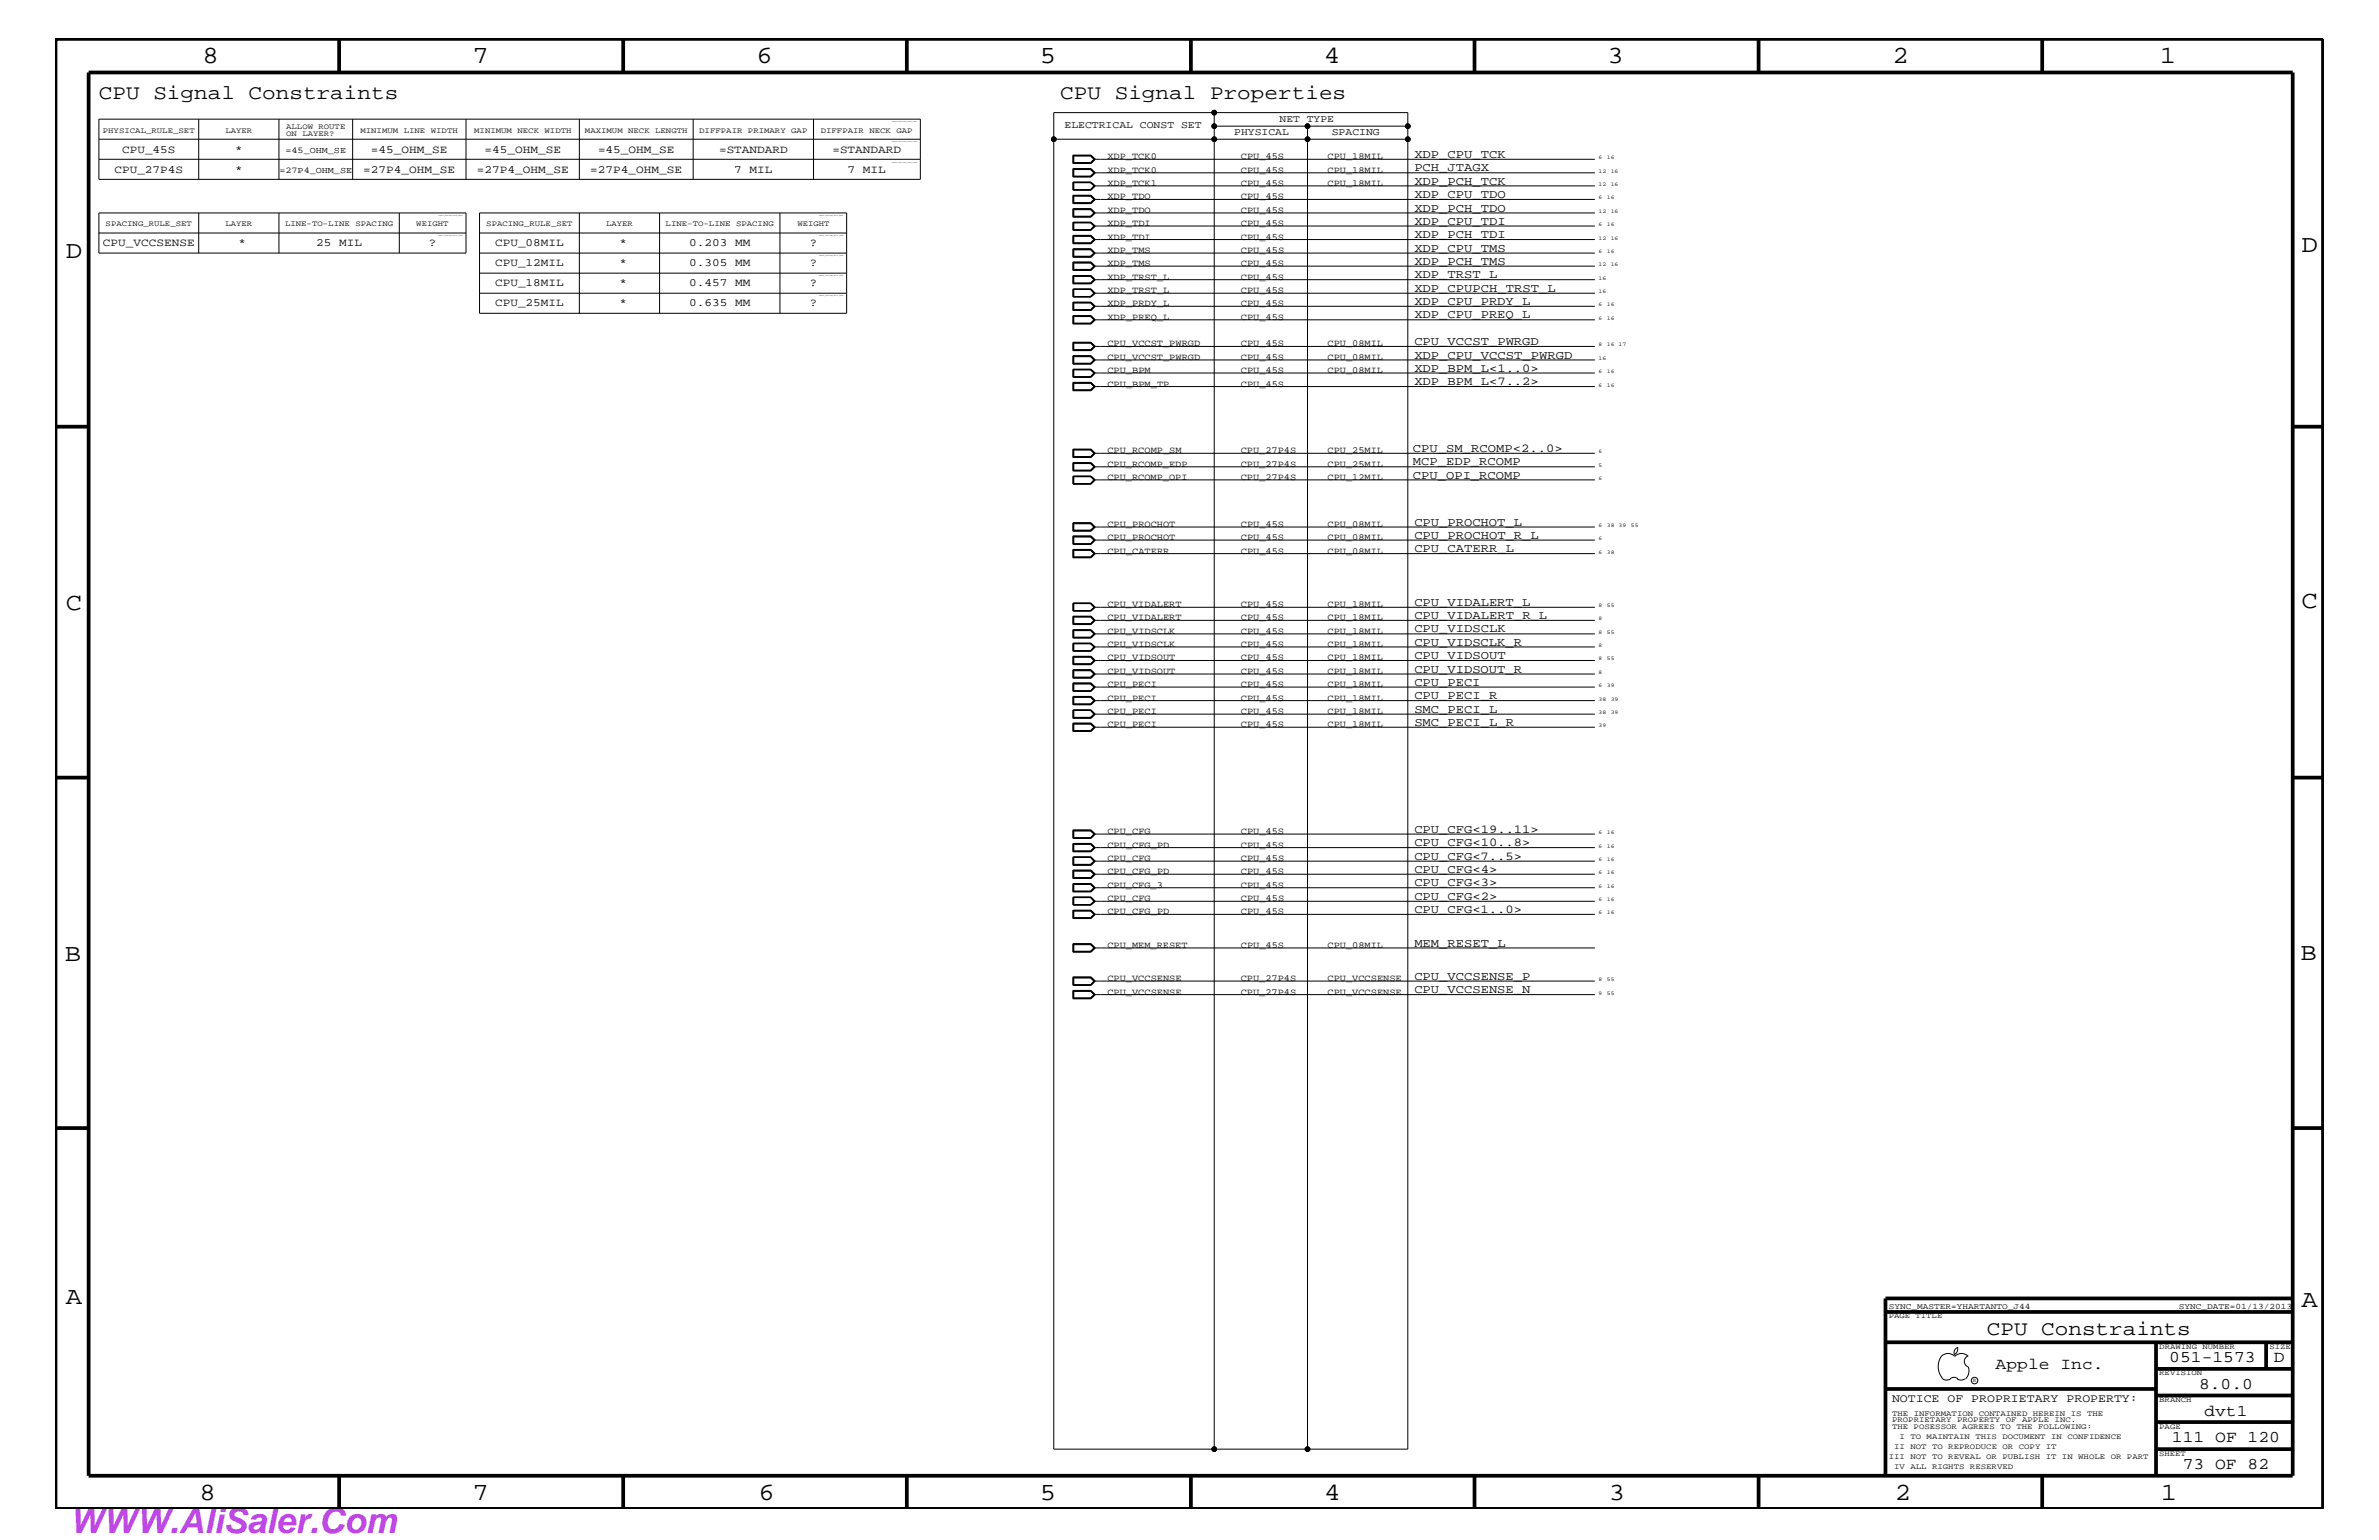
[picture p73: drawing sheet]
<svg xmlns="http://www.w3.org/2000/svg" width="432mm" height="279mm" viewBox="0 0 432 279" stroke-linecap="round" stroke-linejoin="round" font-family="sans-serif">
<defs><g id="words">
<text font-size="6.3" fill="#bd42e3" x="12.7" y="278.1">WWW.AliSaler.Com</text>
<g font-size="4.5">
<text x="36.7" y="11.5">8</text>
<text x="85.8" y="11.5">7</text>
<text x="137.3" y="11.5">6</text>
<text x="188.7" y="11.5">5</text>
<text x="240.3" y="11.5">4</text>
<text x="291.8" y="11.5">3</text>
<text x="343.5" y="11.5">2</text>
<text x="392" y="11.5">1</text>
<text x="11.9" y="46.8">D</text>
<text x="417.7" y="45.7">D</text>
<text x="11.9" y="110.6">C</text>
<text x="417.7" y="110.4">C</text>
<text x="11.8" y="174.3">B</text>
<text x="417.6" y="174.2">B</text>
<text x="11.9" y="236.7">A</text>
<text x="417.7" y="237.1">A</text>
<text x="36.2" y="272.1">8</text>
<text x="85.8" y="272.1">7</text>
<text x="137.7" y="272.1">6</text>
<text x="188.7" y="272.1">5</text>
<text x="240.4" y="272.1">4</text>
<text x="292" y="272.1">3</text>
<text x="343.9" y="272.1">2</text>
<text x="392.2" y="272.1">1</text>
</g>
<g font-size="3.7">
<text x="17.9" y="18">CPU Signal Constraints</text>
<text x="192.4" y="18">CPU Signal Properties</text>
<text x="360.6" y="242.3">CPU Constraints</text>
</g>
<g font-size="3">
<text x="362.2" y="248.4">Apple Inc.</text>
<text x="393.7" y="247.1">051-1573</text>
<text x="399.2" y="252">8.0.0</text>
<text x="412.7" y="247.1">D</text>
<text x="400.1" y="256.8">dvt1</text>
<text x="394.2" y="261.6">111 OF 120</text>
<text x="396.2" y="266.6">73 OF 82</text>
</g>
<g font-size="2.2">
<text x="256.7" y="28.6">XDP_CPU_TCK</text>
<text x="256.7" y="33.6">XDP_PCH_TCK</text>
<text x="256.7" y="31.1">PCH_JTAGX</text>
<text x="256.7" y="35.9">XDP_CPU_TDO</text>
<text x="256.7" y="40.8">XDP_CPU_TDI</text>
<text x="256.7" y="38.4">XDP_PCH_TDO</text>
<text x="256.7" y="45.7">XDP_CPU_TMS</text>
<text x="256.7" y="43.2">XDP_PCH_TDI</text>
<text x="256.7" y="52.9">XDP_CPUPCH_TRST_L</text>
<text x="256.7" y="50.5">XDP_TRST_L</text>
<text x="256.7" y="48">XDP_PCH_TMS</text>
<text x="256.7" y="57.8">XDP_CPU_PREQ_L</text>
<text x="256.7" y="55.3">XDP_CPU_PRDY_L</text>
<text x="256.7" y="65.1">XDP_CPU_VCCST_PWRGD</text>
<text x="256.7" y="62.6">CPU_VCCST_PWRGD</text>
<text x="256.7" y="69.9">XDP_BPM_L&lt;7..2&gt;</text>
<text x="256.7" y="67.5">XDP_BPM_L&lt;1..0&gt;</text>
<text x="256.5" y="82">CPU_SM_RCOMP&lt;2..0&gt;</text>
<text x="256.5" y="86.9">CPU_OPI_RCOMP</text>
<text x="256.5" y="84.4">MCP_EDP_RCOMP</text>
<text x="256.7" y="95.4">CPU_PROCHOT_L</text>
<text x="256.7" y="100.2">CPU_CATERR_L</text>
<text x="256.7" y="97.7">CPU_PROCHOT_R_L</text>
<text x="256.7" y="112.3">CPU_VIDALERT_R_L</text>
<text x="256.7" y="109.9">CPU_VIDALERT_L</text>
<text x="256.7" y="117.2">CPU_VIDSCLK_R</text>
<text x="256.7" y="114.8">CPU_VIDSCLK</text>
<text x="256.7" y="119.6">CPU_VIDSOUT</text>
<text x="256.7" y="124.4">CPU_PECI</text>
<text x="256.7" y="122">CPU_VIDSOUT_R</text>
<text x="256.7" y="129.3">SMC_PECI_L</text>
<text x="256.7" y="126.9">CPU_PECI_R</text>
<text x="256.7" y="131.7">SMC_PECI_L_R</text>
<text x="256.7" y="151.1">CPU_CFG&lt;19..11&gt;</text>
<text x="256.7" y="153.5">CPU_CFG&lt;10..8&gt;</text>
<text x="256.7" y="156">CPU_CFG&lt;7..5&gt;</text>
<text x="256.7" y="158.4">CPU_CFG&lt;4&gt;</text>
<text x="256.7" y="160.8">CPU_CFG&lt;3&gt;</text>
<text x="256.7" y="163.3">CPU_CFG&lt;2&gt;</text>
<text x="256.7" y="165.6">CPU_CFG&lt;1..0&gt;</text>
<text x="256.7" y="171.7">MEM_RESET_L</text>
<text x="256.7" y="177.7">CPU_VCCSENSE_P</text>
<text x="256.7" y="180.2">CPU_VCCSENSE_N</text>
</g>
<text font-size="2.1" x="343.4" y="254.4">NOTICE OF PROPRIETARY PROPERTY:</text>
<g font-size="2">
<text x="22.2" y="27.7">CPU_45S</text>
<text x="42.7" y="27.7">*</text>
<text x="67.3" y="27.7">=45_OHM_SE</text>
<text x="88" y="27.7">=45_OHM_SE</text>
<text x="108.5" y="27.7">=45_OHM_SE</text>
<text x="130.5" y="27.7">=STANDARD</text>
<text x="151.1" y="27.7">=STANDARD</text>
<text x="20.8" y="31.4">CPU_27P4S</text>
<text x="42.7" y="31.4">*</text>
<text x="65.9" y="31.4">=27P4_OHM_SE</text>
<text x="86.6" y="31.4">=27P4_OHM_SE</text>
<text x="107.1" y="31.4">=27P4_OHM_SE</text>
<text x="133.3" y="31.4">7 MIL</text>
<text x="153.8" y="31.4">7 MIL</text>
<text x="18.7" y="44.6">CPU_VCCSENSE</text>
<text x="43.3" y="44.6">*</text>
<text x="57.4" y="44.6">25 MIL</text>
<text x="77.8" y="44.6">?</text>
<text x="89.9" y="44.6">CPU_08MIL</text>
<text x="112.4" y="44.6">*</text>
<text x="125.1" y="44.6">0.203 MM</text>
<text x="147" y="44.6">?</text>
<text x="89.9" y="48.3">CPU_12MIL</text>
<text x="89.9" y="51.9">CPU_18MIL</text>
<text x="112.4" y="48.3">*</text>
<text x="112.4" y="51.9">*</text>
<text x="125.1" y="48.3">0.305 MM</text>
<text x="125.1" y="51.9">0.457 MM</text>
<text x="147" y="48.3">?</text>
<text x="147" y="51.9">?</text>
<text x="89.9" y="55.6">CPU_25MIL</text>
<text x="112.4" y="55.6">*</text>
<text x="125.1" y="55.6">0.635 MM</text>
<text x="147" y="55.6">?</text>
</g>
<g font-size="1.9">
<text x="193.2" y="23.3">ELECTRICAL CONST SET</text>
<text x="232.2" y="22.1">NET TYPE</text>
<text x="224" y="24.6">PHYSICAL</text>
<text x="241.7" y="24.6">SPACING</text>
</g>
<g font-size="1.7">
<text x="201" y="28.9">XDP_TCK0</text>
<text x="225.2" y="28.9">CPU_45S</text>
<text x="241" y="28.9">CPU_18MIL</text>
<text x="201" y="33.7">XDP_TCK1</text>
<text x="201" y="31.4">XDP_TCK0</text>
<text x="225.2" y="33.7">CPU_45S</text>
<text x="225.2" y="31.4">CPU_45S</text>
<text x="241" y="33.7">CPU_18MIL</text>
<text x="241" y="31.4">CPU_18MIL</text>
<text x="201" y="36.2">XDP_TDO</text>
<text x="201" y="38.6">XDP_TDO</text>
<text x="201" y="41">XDP_TDI</text>
<text x="225.2" y="41">CPU_45S</text>
<text x="225.2" y="36.2">CPU_45S</text>
<text x="225.2" y="38.6">CPU_45S</text>
<text x="201" y="45.9">XDP_TMS</text>
<text x="201" y="43.5">XDP_TDI</text>
<text x="225.2" y="43.5">CPU_45S</text>
<text x="225.2" y="45.9">CPU_45S</text>
<text x="201" y="53.2">XDP_TRST_L</text>
<text x="201" y="50.7">XDP_TRST_L</text>
<text x="201" y="48.3">XDP_TMS</text>
<text x="225.2" y="53.2">CPU_45S</text>
<text x="225.2" y="50.7">CPU_45S</text>
<text x="225.2" y="48.3">CPU_45S</text>
<text x="201" y="58">XDP_PREQ_L</text>
<text x="201" y="55.6">XDP_PRDY_L</text>
<text x="225.2" y="58">CPU_45S</text>
<text x="225.2" y="55.6">CPU_45S</text>
<text x="201" y="65.3">CPU_VCCST_PWRGD</text>
<text x="201" y="62.9">CPU_VCCST_PWRGD</text>
<text x="225.2" y="65.3">CPU_45S</text>
<text x="225.2" y="62.9">CPU_45S</text>
<text x="241" y="65.3">CPU_08MIL</text>
<text x="241" y="62.9">CPU_08MIL</text>
<text x="201" y="67.7">CPU_BPM</text>
<text x="201" y="70.1">CPU_BPM_TP</text>
<text x="225.2" y="70.1">CPU_45S</text>
<text x="225.2" y="67.7">CPU_45S</text>
<text x="241" y="67.7">CPU_08MIL</text>
<text x="201" y="82.2">CPU_RCOMP_SM</text>
<text x="225.2" y="82.2">CPU_27P4S</text>
<text x="241" y="82.2">CPU_25MIL</text>
<text x="201" y="87.1">CPU_RCOMP_OPI</text>
<text x="201" y="84.7">CPU_RCOMP_EDP</text>
<text x="225.2" y="87.1">CPU_27P4S</text>
<text x="225.2" y="84.7">CPU_27P4S</text>
<text x="241" y="87.1">CPU_12MIL</text>
<text x="241" y="84.7">CPU_25MIL</text>
<text x="201" y="95.6">CPU_PROCHOT</text>
<text x="225.2" y="95.6">CPU_45S</text>
<text x="241" y="95.6">CPU_08MIL</text>
<text x="201" y="100.4">CPU_CATERR</text>
<text x="201" y="98">CPU_PROCHOT</text>
<text x="225.2" y="100.4">CPU_45S</text>
<text x="225.2" y="98">CPU_45S</text>
<text x="241" y="100.4">CPU_08MIL</text>
<text x="241" y="98">CPU_08MIL</text>
<text x="201" y="112.6">CPU_VIDALERT</text>
<text x="201" y="110.2">CPU_VIDALERT</text>
<text x="225.2" y="112.6">CPU_45S</text>
<text x="225.2" y="110.2">CPU_45S</text>
<text x="241" y="112.6">CPU_18MIL</text>
<text x="241" y="110.2">CPU_18MIL</text>
<text x="201" y="117.4">CPU_VIDSCLK</text>
<text x="201" y="115">CPU_VIDSCLK</text>
<text x="201" y="119.8">CPU_VIDSOUT</text>
<text x="225.2" y="117.4">CPU_45S</text>
<text x="225.2" y="115">CPU_45S</text>
<text x="225.2" y="119.8">CPU_45S</text>
<text x="241" y="117.4">CPU_18MIL</text>
<text x="241" y="115">CPU_18MIL</text>
<text x="241" y="119.8">CPU_18MIL</text>
<text x="201" y="124.7">CPU_PECI</text>
<text x="201" y="122.3">CPU_VIDSOUT</text>
<text x="225.2" y="124.7">CPU_45S</text>
<text x="225.2" y="122.3">CPU_45S</text>
<text x="241" y="124.7">CPU_18MIL</text>
<text x="241" y="122.3">CPU_18MIL</text>
<text x="201" y="129.6">CPU_PECI</text>
<text x="201" y="127.1">CPU_PECI</text>
<text x="201" y="131.9">CPU_PECI</text>
<text x="225.2" y="129.6">CPU_45S</text>
<text x="225.2" y="127.1">CPU_45S</text>
<text x="225.2" y="131.9">CPU_45S</text>
<text x="241" y="129.6">CPU_18MIL</text>
<text x="241" y="127.1">CPU_18MIL</text>
<text x="241" y="131.9">CPU_18MIL</text>
<text x="201" y="151.3">CPU_CFG</text>
<text x="201" y="153.8">CPU_CFG_PD</text>
<text x="225.2" y="151.3">CPU_45S</text>
<text x="225.2" y="153.8">CPU_45S</text>
<text x="201" y="158.6">CPU_CFG_PD</text>
<text x="201" y="161.1">CPU_CFG_3</text>
<text x="201" y="156.2">CPU_CFG</text>
<text x="225.2" y="158.6">CPU_45S</text>
<text x="225.2" y="161.1">CPU_45S</text>
<text x="225.2" y="156.2">CPU_45S</text>
<text x="201" y="163.5">CPU_CFG</text>
<text x="201" y="165.9">CPU_CFG_PD</text>
<text x="225.2" y="165.9">CPU_45S</text>
<text x="225.2" y="163.5">CPU_45S</text>
<text x="201" y="172">CPU_MEM_RESET</text>
<text x="225.2" y="172">CPU_45S</text>
<text x="241" y="172">CPU_08MIL</text>
<text x="201" y="178">CPU_VCCSENSE</text>
<text x="225.2" y="178">CPU_27P4S</text>
<text x="241" y="178">CPU_VCCSENSE</text>
<text x="201" y="180.5">CPU_VCCSENSE</text>
<text x="225.2" y="180.5">CPU_27P4S</text>
<text x="241" y="180.5">CPU_VCCSENSE</text>
</g>
<g font-size="1.6">
<text x="51.8" y="27.7">=45_OHM_SE</text>
<text x="50.7" y="31.4">=27P4_OHM_SE</text>
</g>
<g font-size="1.5">
<text x="342.8" y="237.4">SYNC_MASTER=YHARTANTO_J44</text>
<text x="395.5" y="237.4">SYNC_DATE=01/13/2013</text>
</g>
<g font-size="1.4">
<text x="51.9" y="23.5">ALLOW ROUTE</text>
<text x="18.7" y="24.1">PHYSICAL_RULE_SET</text>
<text x="40.9" y="24.1">LAYER</text>
<text x="51.9" y="24.7">ON LAYER?</text>
<text x="65.4" y="24.1">MINIMUM LINE WIDTH</text>
<text x="86.1" y="24.1">MINIMUM NECK WIDTH</text>
<text x="106.2" y="24.1">MAXIMUM NECK LENGTH</text>
<text x="126.9" y="24.1">DIFFPAIR PRIMARY GAP</text>
<text x="149" y="24.1">DIFFPAIR NECK GAP</text>
<text x="19.2" y="41">SPACING_RULE_SET</text>
<text x="40.9" y="41">LAYER</text>
<text x="51.7" y="41">LINE-TO-LINE SPACING</text>
<text x="75.6" y="41">WEIGHT</text>
<text x="88.3" y="41">SPACING_RULE_SET</text>
<text x="110" y="41">LAYER</text>
<text x="120.8" y="41">LINE-TO-LINE SPACING</text>
<text x="144.7" y="41">WEIGHT</text>
<text x="342.8" y="239.2">PAGE TITLE</text>
<text x="391.9" y="244.7">DRAWING NUMBER</text>
<text x="411.9" y="244.7">SIZE</text>
<text x="391.9" y="249.5">REVISION</text>
<text x="343.4" y="256.8">THE INFORMATION CONTAINED HEREIN IS THE</text>
<text x="391.9" y="254.4">BRANCH</text>
<text x="343.4" y="258">PROPRIETARY PROPERTY OF APPLE INC.</text>
<text x="343.4" y="259.3">THE POSESSOR AGREES TO THE FOLLOWING:</text>
<text x="343.8" y="262.9">II NOT TO REPRODUCE OR COPY IT</text>
<text x="344.8" y="261.1">I TO MAINTAIN THIS DOCUMENT IN CONFIDENCE</text>
<text x="391.9" y="259.3">PAGE</text>
<text x="342.8" y="264.7">III NOT TO REVEAL OR PUBLISH IT IN WHOLE OR PART</text>
<text x="343.8" y="266.6">IV ALL RIGHTS RESERVED</text>
<text x="391.9" y="264.1">SHEET</text>
</g>
<g font-size="1">
<text x="290.2" y="28.9">6</text>
<text x="291.7" y="28.9">16</text>
<text x="290.2" y="33.7">12</text>
<text x="290.2" y="31.4">12</text>
<text x="292.4" y="33.7">16</text>
<text x="292.4" y="31.4">16</text>
<text x="290.2" y="38.6">12</text>
<text x="290.2" y="41">6</text>
<text x="290.2" y="36.2">6</text>
<text x="291.7" y="41">16</text>
<text x="291.7" y="36.2">16</text>
<text x="292.4" y="38.6">16</text>
<text x="290.2" y="43.5">12</text>
<text x="290.2" y="45.9">6</text>
<text x="291.7" y="45.9">16</text>
<text x="292.4" y="43.5">16</text>
<text x="290.2" y="53.2">16</text>
<text x="290.2" y="50.7">16</text>
<text x="290.2" y="48.3">12</text>
<text x="292.4" y="48.3">16</text>
<text x="290.2" y="58">6</text>
<text x="290.2" y="55.6">6</text>
<text x="291.7" y="58">16</text>
<text x="291.7" y="55.6">16</text>
<text x="290.2" y="65.3">16</text>
<text x="290.2" y="62.9">8</text>
<text x="291.7" y="62.9">16 17</text>
<text x="290.2" y="70.1">6</text>
<text x="290.2" y="67.7">6</text>
<text x="291.7" y="70.1">16</text>
<text x="291.7" y="67.7">16</text>
<text x="290.2" y="82.2">6</text>
<text x="290.2" y="87.1">6</text>
<text x="290.2" y="84.7">5</text>
<text x="290.2" y="95.6">6</text>
<text x="291.7" y="95.6">38 39</text>
<text x="296" y="95.6">55</text>
<text x="290.2" y="100.4">6</text>
<text x="290.2" y="98">6</text>
<text x="291.7" y="100.4">38</text>
<text x="290.2" y="112.6">8</text>
<text x="290.2" y="110.2">8</text>
<text x="291.7" y="110.2">55</text>
<text x="290.2" y="117.4">8</text>
<text x="290.2" y="115">8</text>
<text x="290.2" y="119.8">8</text>
<text x="291.7" y="115">55</text>
<text x="291.7" y="119.8">55</text>
<text x="290.2" y="124.7">6</text>
<text x="290.2" y="122.3">8</text>
<text x="291.7" y="124.7">39</text>
<text x="290.2" y="129.6">38</text>
<text x="290.2" y="127.1">38</text>
<text x="290.2" y="131.9">39</text>
<text x="292.4" y="129.6">39</text>
<text x="292.4" y="127.1">39</text>
<text x="290.2" y="151.3">6</text>
<text x="290.2" y="153.8">6</text>
<text x="291.7" y="151.3">16</text>
<text x="291.7" y="153.8">16</text>
<text x="290.2" y="158.6">6</text>
<text x="290.2" y="161.1">6</text>
<text x="290.2" y="156.2">6</text>
<text x="291.7" y="158.6">16</text>
<text x="291.7" y="161.1">16</text>
<text x="291.7" y="156.2">16</text>
<text x="290.2" y="163.5">6</text>
<text x="290.2" y="165.9">6</text>
<text x="291.7" y="163.5">16</text>
<text x="291.7" y="165.9">16</text>
<text x="290.2" y="178">8</text>
<text x="291.7" y="178">55</text>
<text x="290.2" y="180.5">9</text>
<text x="291.7" y="180.5">55</text>
<text x="358.1" y="250.7">R</text>
</g>
<g font-size=".3">
<text x="161.9" y="22.2">TABLE_PHYSICAL_RULE_HEAD</text>
<text x="161.9" y="29.5">TABLE_PHYSICAL_RULE_ITEM</text>
<text x="161.9" y="25.9">TABLE_PHYSICAL_RULE_ITEM</text>
<text x="79.6" y="39.2">TABLE_SPACING_RULE_HEAD</text>
<text x="148.7" y="39.2">TABLE_SPACING_RULE_HEAD</text>
<text x="79.6" y="42.9">TABLE_SPACING_RULE_ITEM</text>
<text x="148.7" y="46.5">TABLE_SPACING_RULE_ITEM</text>
<text x="148.7" y="42.9">TABLE_SPACING_RULE_ITEM</text>
<text x="148.7" y="50.2">TABLE_SPACING_RULE_ITEM</text>
<text x="148.7" y="53.8">TABLE_SPACING_RULE_ITEM</text>
</g>
</g></defs>
<g fill="none" stroke="#000" stroke-width=".18">
<path d="M17.9 28.9h149.1M17.9 25.3h149.1M17.9 21.6h149.1v10.9h-149.1zM36.1 21.6v10.9M36.1 38.6v7.3M50.6 21.6v10.9M50.6 38.6v7.3M64 21.6v10.9M72.5 38.6v7.3M84.6 21.6v10.9M105.2 21.6v10.9M105.2 38.6v18.2"/>
<path d="M119.7 38.6v18.2M125.8 21.6v10.9M141.6 38.6v18.2M147.7 21.6v10.9M191.3 20.4h64.2v242.5h-64.2zM194.7 28.1h3.3l.8 .8-.8 .8h-3.3zM194.7 30.6h3.3l.8 .8-.8 .7h-3.3zM194.7 33h3.3l.8 .7-.8 .8h-3.3zM194.7 35.4h3.3l.8 .8-.8 .7h-3.3zM194.7 37.9h3.3l.8 .7-.8 .8h-3.3zM194.8 33v1.5M194.8 37.9v1.4h3.2"/>
<path d="M194.8 34.4h3.2M194.8 38h3.2l.6 .6-.6 .7M194.8 33.1h3.2M194.9 28.3h3.1l.5 .6-.5 .6h-3.1zM194.9 30.8h3.1l.5 .6-.5 .5h-3.1zM194.9 33.1v1.3M194.9 35.6h3.1l.5 .6-.5 .6h-3.1zM194.9 38h3.1l.5 .6-.5 .6h-3.1zM198 37.9l.7 .7-.7 .7M198 35.5l.7 .7-.7 .7M198 33l.7 .7-.7 .8M198 30.7l.7 .7-.7 .6"/>
<path d="M198 28.2l.7 .7-.7 .8M198 35.5l.6 .7-.6 .7M198 33.1l.6 .6-.6 .7M198 30.7l.6 .7-.6 .6M198 28.2l.6 .7-.6 .7h-3.2M198 33.1l.5 .6M198 28.2h-3.2v1.5M198 30.7h-3.2v1.3h3.2M198 35.5h-3.2v1.4h3.2M198.5 33.7l-.5 .7M198.5 38.6h91M198.5 36.2h91"/>
<path d="M198.5 33.7h91M198.5 31.4h91M198.5 28.9h91M220.4 22.9h35.1M220.4 20.4v2.5M220.4 22.9v2.4h-29.1M237.3 22.9v240M255.5 25.3h-35.1v237.6M17.9 42.3v3.6h66.7v-7.3h-66.7v3.7h66.7M87 45.9h66.7M87 53.2h66.7M87 49.6h66.7"/>
<path d="M87 42.3v14.5h66.7v-18.2h-66.7v3.7h66.7M194.7 54.8h3.3l.8 .8-.8 .7h-3.3zM194.7 40.3h3.3l.8 .7-.8 .8h-3.3zM194.7 42.7h3.3l.8 .8-.8 .7h-3.3zM194.7 45.2h3.3l.8 .7-.8 .8h-3.3zM194.7 47.5h3.3l.8 .8-.8 .8h-3.3zM194.7 50h3.3l.8 .7-.8 .8h-3.3zM194.7 52.4h3.3l.8 .8-.8 .7h-3.3zM194.7 57.3h3.3l.8 .7-.8 .8h-3.3zM194.8 40.3v1.5M194.8 45.2v1.4h3.2l.7-.7-.7-.7M194.8 52.4v1.5"/>
<path d="M194.8 46.5h3.2M194.8 41.7h3.2M194.8 53.8h3.2M194.8 47.7h3.2M194.8 45.2h3.2l.6 .7-.6 .6M194.8 40.4h3.2M194.8 52.5h3.2M194.9 55h3.1l.5 .6-.5 .6h-3.1zM194.9 40.4v1.3M194.9 42.9h3.1l.5 .6-.5 .6h-3.1zM194.9 47.7v1.2h3.1l.5-.6M194.9 50.2h3.1l.5 .5-.5 .6h-3.1z"/>
<path d="M194.9 52.5v1.3M194.9 57.4h3.1l.5 .6-.5 .6h-3.1zM198 54.9l.7 .7-.7 .7M198 57.3l.7 .7-.7 .7M198 50.1l.7 .6-.7 .7M198 42.8l.7 .7-.7 .6M198 40.3l.7 .7-.7 .8M198 52.4l.7 .8-.7 .7M198 54.9l.6 .7-.6 .6h-3.2M198 57.3l.6 .7-.6 .7M198 50.1l.6 .6-.6 .7M198 47.7l.6 .6-.6 .7h-3.2"/>
<path d="M198 42.8l.6 .7-.6 .6M198 40.4l.6 .6-.6 .7M198 52.5l.6 .7-.6 .6M198 47.7l.5 .6M198 40.4l.5 .6M198 52.5l.5 .7M198 42.8h-3.2v1.3h3.2M198 49.1l.7-.8-.7-.7h-3.2v1.5M198 50.1h-3.2v1.3h3.2M198 54.9h-3.2v1.4M198 57.3h-3.2v1.4h3.2M198.5 45.9l-.5-.6h-3.1v1.2"/>
<path d="M198.5 45.9l-.5 .6M198.5 41l-.5 .7M198.5 53.2l-.5 .6M198.5 55.6h91M198.5 58h91M198.5 50.7h91M198.5 48.3h91M198.5 45.9h91M198.5 43.5h91M198.5 41h91M198.5 53.2h91M194.7 62.1h3.3l.8 .8-.8 .7h-3.3z"/>
<path d="M194.7 64.5h3.3l.8 .8-.8 .8h-3.3zM194.7 67h3.3l.8 .7-.8 .7h-3.3zM194.7 69.4h3.3l.8 .7-.8 .8h-3.3zM194.8 64.5v1.5h3.2M194.8 67v1.4M194.8 68.4h3.2M194.8 67.1h3.2M194.8 64.6h3.2l.6 .7-.6 .7M194.9 62.3h3.1l.5 .6-.5 .5h-3.1zM194.9 64.7h3.1l.5 .6-.5 .6h-3.1zM194.9 67.1v1.3M194.9 69.5h3.1l.5 .6-.5 .6h-3.1z"/>
<path d="M198 62.2l.7 .7-.7 .6M198 67l.7 .7-.7 .7M198 64.5l.7 .8-.7 .7M198 69.5l.7 .6-.7 .7M198 62.2l.6 .7-.6 .6M198 67.1l.6 .6-.6 .7M198 69.5l.6 .6-.6 .7M198 67.1l.5 .6M198 62.2h-3.2v1.3h3.2M198 69.5h-3.2v1.3h3.2M198.5 67.7l-.5 .7M198.5 62.9h91"/>
<path d="M198.5 67.7h91M198.5 65.3h91M198.5 70.1h91M194.7 81.5h3.3l.8 .7-.8 .8h-3.3zM194.7 83.9h3.3l.8 .8-.8 .8h-3.3zM194.7 86.4h3.3l.8 .7-.8 .7h-3.3zM194.7 94.9h3.3l.8 .7-.8 .8h-3.3zM194.7 97.2h3.3l.8 .8-.8 .7h-3.3zM194.7 99.7h3.3l.8 .7-.8 .8h-3.3zM194.8 86.4v1.4M194.8 98.7v-1.4h3.2l.7 .7-.7 .7M194.8 96.2h3.2"/>
<path d="M194.8 98.7h3.2M194.8 87.7h3.2M194.8 94.9h3.2l.6 .7-.6 .6M194.8 97.4h3.2M194.8 86.5h3.2M194.9 81.6h3.1l.5 .6-.5 .6h-3.1zM194.9 84.1h3.1l.5 .6-.5 .6h-3.1zM194.9 86.5v1.2M194.9 97.4v1.3M194.9 99.9h3.1l.5 .5-.5 .6h-3.1zM198 94.9l.7 .7-.7 .7h-3.2v-1.4M198 99.8l.7 .6-.7 .7"/>
<path d="M198 84l.7 .7-.7 .7M198 86.4l.7 .7-.7 .7M198 81.6l.7 .6-.7 .8M198 97.4l.6 .6-.6 .7M198 99.8l.6 .6-.6 .7M198 84l.6 .7-.6 .7M198 86.5l.6 .6-.6 .6M198 81.6l.6 .6-.6 .7h-3.2M198 97.4l.5 .6M198 86.5l.5 .6M198 81.6h-3.2v1.4M198 84h-3.2v1.4h3.2"/>
<path d="M198 99.8h-3.2v1.3h3.2M198.5 95.6l-.5-.6h-3.1v1.2M198.5 95.6l-.5 .6M198.5 98l-.5 .7M198.5 87.1l-.5 .6M198.5 95.6h91M198.5 98h91M198.5 84.7h91M198.5 87.1h91M198.5 82.2h91M194.7 109.4h3.3l.8 .8-.8 .7h-3.3zM194.7 111.8h3.3l.8 .8-.8 .7h-3.3z"/>
<path d="M194.7 114.2h3.3l.8 .8-.8 .8h-3.3zM194.7 116.7h3.3l.8 .7-.8 .7h-3.3zM194.7 119.1h3.3l.8 .7-.8 .8h-3.3zM194.8 109.4v1.5M194.8 116.7v1.4M194.8 110.8h3.2M194.8 118.1h3.2M194.8 109.5h3.2M194.8 116.8h3.2M194.9 109.5v1.3M194.9 112h3.1l.5 .6-.5 .5h-3.1zM194.9 114.4h3.1l.5 .6-.5 .6h-3.1z"/>
<path d="M194.9 116.8v1.3M194.9 119.2h3.1l.5 .6-.5 .6h-3.1zM198 109.4l.7 .8-.7 .7M198 111.9l.7 .7-.7 .6M198 114.3l.7 .7-.7 .7M198 119.2l.7 .6-.7 .7M198 116.7l.7 .7-.7 .7M198 109.5l.6 .7-.6 .6M198 111.9l.6 .7-.6 .6M198 114.3l.6 .7-.6 .7M198 119.2l.6 .6-.6 .7M198 116.8l.6 .6-.6 .7"/>
<path d="M198 109.5l.5 .7M198 116.8l.5 .6M198 111.9h-3.2v1.3h3.2M198 114.3h-3.2v1.4h3.2M198 119.2h-3.2v1.3h3.2M198.5 110.2l-.5 .6M198.5 117.4l-.5 .7M198.5 100.4h91M198.5 110.2h91M198.5 112.6h91M198.5 115h91M198.5 119.8h91"/>
<path d="M198.5 117.4h91M194.7 121.5h3.3l.8 .8-.8 .7h-3.3zM194.7 123.9h3.3l.8 .8-.8 .7h-3.3zM194.7 126.4h3.3l.8 .7-.8 .8h-3.3zM194.7 128.8h3.3l.8 .8-.8 .7h-3.3zM194.7 131.2h3.3l.8 .7-.8 .8h-3.3zM194.8 121.5v1.5h3.2l.7-.7-.7-.8M194.8 125.4v-1.4h3.2l.7 .7-.7 .7M194.8 132.7v-1.4h3.2l.7 .6-.7 .8M194.8 122.9h3.2M194.8 125.3h3.2M194.8 130.2h3.2"/>
<path d="M194.8 121.6h3.2l.6 .7-.6 .6M194.8 124.1h3.2M194.8 131.3h3.2M194.8 128.9h3.2M194.9 124.1v1.2M194.9 126.5h3.1l.5 .6-.5 .6h-3.1zM194.9 128.9v1.3M194.9 131.3v1.2h3.1l.5-.6M198 128.8l.7 .8-.7 .6h-3.2v-1.4M198 126.4l.7 .7-.7 .7M198 124.1l.6 .6-.6 .6M198 126.4l.6 .7-.6 .7"/>
<path d="M198 131.3l.6 .6-.6 .7h-3.2M198 128.9l.6 .7-.6 .6M198 124.1l.5 .6M198 131.3l.5 .6M198 128.9l.5 .7M198 126.4h-3.2v1.4h3.2M198.5 122.3l-.5-.6h-3.1v1.2M198.5 122.3l-.5 .6M198.5 124.7l-.5 .6M198.5 129.6l-.5 .6M198.5 122.3h91M198.5 124.7h91"/>
<path d="M198.5 127.1h91M198.5 131.9h91M198.5 129.6h91M194.7 150.6h3.3l.8 .7-.8 .8h-3.3zM194.7 153h3.3l.8 .8-.8 .7h-3.3zM194.7 155.5h3.3l.8 .7-.8 .8h-3.3zM194.7 157.8h3.3l.8 .8-.8 .8h-3.3zM194.8 152.1v-1.4h3.2l.7 .6-.7 .8M194.8 155.5v1.4h3.2l.7-.7-.7-.7M194.8 159.4v-1.5h3.2l.7 .7-.7 .8M194.8 152h3.2M194.8 156.8h3.2"/>
<path d="M194.8 150.7h3.2M194.8 155.6h3.2M194.8 158h3.2M194.9 150.7v1.3M194.9 153.2h3.1l.5 .6-.5 .6h-3.1zM194.9 155.6v1.2M194.9 158v1.2h3.1l.5-.6M198 153.1l.7 .7-.7 .7M198 150.7l.6 .6-.6 .7M198 153.1l.6 .7-.6 .7M198 155.6l.6 .6-.6 .6M198 158l.6 .6-.6 .7h-3.2"/>
<path d="M198 150.7l.5 .6M198 155.6l.5 .6M198 158l.5 .6M198 153.1h-3.2v1.4h3.2M198.5 151.3l-.5 .7M198.5 156.2l-.5 .6M198.5 151.3h91M198.5 153.8h91M198.5 156.2h91M198.5 158.6h91M194.7 160.3h3.3l.8 .8-.8 .7h-3.3zM194.7 162.8h3.3l.8 .7-.8 .7h-3.3z"/>
<path d="M194.7 165.1h3.3l.8 .8-.8 .8h-3.3zM194.7 171.2h3.3l.8 .8-.8 .7h-3.3zM194.7 177.2h3.3l.8 .8-.8 .8h-3.3zM194.7 179.7h3.3l.8 .8-.8 .7h-3.3zM194.8 162.8v1.4M194.8 171.2v1.5h3.2M194.8 178.8v-1.5h3.2l.7 .7-.7 .8M194.8 164.1h3.2M194.8 178.7h3.2M194.8 171.3h3.2l.6 .7-.6 .7M194.8 162.8h3.2M194.8 177.4h3.2"/>
<path d="M194.9 160.5h3.1l.5 .6-.5 .6h-3.1zM194.9 162.8v1.3M194.9 165.3h3.1l.5 .6-.5 .6h-3.1zM194.9 171.4h3.1l.5 .6-.5 .6h-3.1zM194.9 177.4v1.3M194.9 179.9h3.1l.5 .6-.5 .5h-3.1zM198 171.2l.7 .8-.7 .7M198 160.4l.7 .7-.7 .6M198 162.8l.7 .7-.7 .7M198 165.2l.7 .7-.7 .7M198 179.8l.7 .7-.7 .6M198 160.4l.6 .7-.6 .6"/>
<path d="M198 162.8l.6 .7-.6 .6M198 165.2l.6 .7-.6 .7M198 177.4l.6 .6-.6 .7M198 179.8l.6 .7-.6 .6M198 162.8l.5 .7M198 177.4l.5 .6M198 160.4h-3.2v1.3h3.2M198 165.2h-3.2v1.4h3.2M198 179.8h-3.2v1.3h3.2M198.5 163.5l-.5 .6M198.5 178l-.5 .7M198.5 172h91"/>
<path d="M198.5 161.1h91M198.5 163.5h91M198.5 165.9h91M198.5 178h91M198.5 180.5h91M352.3 246.1a1.72 1.72 0 0 1 2.5 0 1.69 1.69 0 0 1 2.4 0M352.4 246a3.2 3.2 0 0 0 .4 4.3l.8 .1 .4-.2M354 250.2l.7-.3 .7 .3M355.2 250.2l.7 .2 .7-.2M355.3 244.4v.3a1.18 1.18 0 0 1-.6 1.1M355.4 244.4a.99 .99 0 0 0-.6 1.4M357.2 246a1.04 1.04 0 0 0-.7 1 1.04 1.04 0 0 0 .7 1"/>
<path d="M357.3 248l.1 .7a2.11 2.11 0 0 1-.6 1.5"/>
<circle cx="191.3" cy="25.3" r=".42"/>
<circle cx="220.4" cy="22.9" r=".42"/>
<circle cx="220.4" cy="20.4" r=".42"/>
<circle cx="220.4" cy="25.3" r=".42"/>
<circle cx="237.3" cy="22.9" r=".42"/>
<circle cx="237.3" cy="25.3" r=".42"/>
<circle cx="255.5" cy="25.3" r=".42"/>
<circle cx="255.5" cy="22.9" r=".42"/>
<circle cx="358.4" cy="250.5" r=".59"/>
<circle cx="220.4" cy="262.9" r=".42"/>
<circle cx="237.3" cy="262.9" r=".42"/>
</g>
<g fill="none" stroke="#000" stroke-width=".68" stroke-linecap="butt">
<path d="M10.1 7.1h411.5v266.7h-411.5zM16.1 13.2h400v254.5h-400zM61.6 7.1v6.1M113.1 7.1v6.1M164.6 7.1v6.1M216.2 7.1v6.1M267.6 7.1v6.1M319.2 7.1v6.1M370.7 7.1v6.1M10.1 77.4h6M416.1 77.4h5.5M10.1 141.1h6"/>
<path d="M416.1 141.1h5.5M10.1 204.7h6M416.1 204.7h5.5M342.2 238h73.9M416.1 235.6h-73.9v32.1M342.2 252h49.1M342.2 243.5h73.9M391.3 258h24.8M391.3 253.2h24.8M391.3 248.4h24.8M391.3 243.5v24.2M411.3 243.5v4.9"/>
<path d="M61.6 267.7v6.1M113.1 267.7v6.1M164.6 267.7v6.1M216.2 268v5.8M267.6 267.7v6.1M319.2 267.7v6.1M370.7 267.7v6.1M391.3 262.9h24.8"/>
</g>
<g fill="#000">
<circle cx="191.3" cy="25.3" r=".42"/>
<circle cx="220.4" cy="20.4" r=".42"/>
<circle cx="220.4" cy="22.9" r=".42"/>
<circle cx="220.4" cy="25.3" r=".42"/>
<circle cx="237.3" cy="22.9" r=".42"/>
<circle cx="237.3" cy="25.3" r=".42"/>
<circle cx="255.5" cy="25.3" r=".42"/>
<circle cx="255.5" cy="22.9" r=".42"/>
<circle cx="220.4" cy="262.9" r=".42"/>
<circle cx="237.3" cy="262.9" r=".42"/>
</g>
<use href="#words"/>
</svg>
